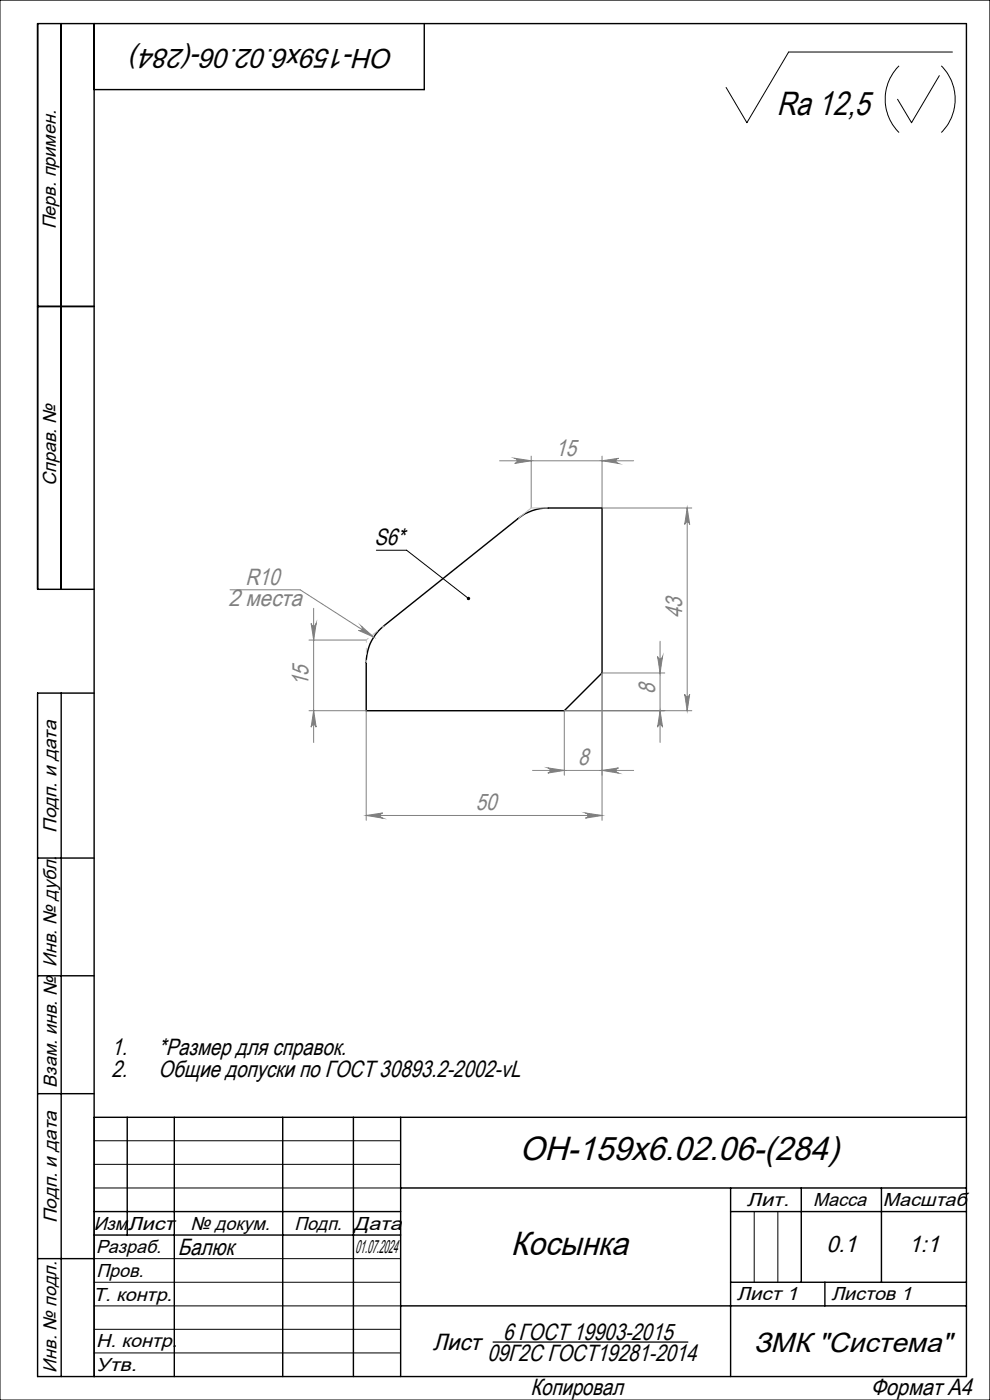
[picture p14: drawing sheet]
<svg xmlns="http://www.w3.org/2000/svg" width="210mm" height="297mm" viewBox="0 0 210 297" stroke-linecap="round" stroke-linejoin="round" font-family="sans-serif">
<defs><g id="words">
<g font-size="7.1">
<text x="164.7" y="24.5">Ra 12,5</text>
<text x="110.3" y="246.2">ОН-159х6.02.06-(284)</text>
<text x="108.3" y="266.3">Косынка</text>
</g>
<g font-size="5.8">
<text x="83.5" y="10.4" transform="rotate(-180 83.5 10.4)">ОН-159х6.02.06-(284)</text>
<text x="159.9" y="286.8">ЗМК &quot;Система&quot;</text>
</g>
<g font-size="5" fill="#808080">
<text x="117.9" y="96.7">15</text>
<text x="52.1" y="124">R10</text>
<text x="48.4" y="128.5">2 места</text>
<text x="144.7" y="131.1" transform="rotate(-90 144.7 131.1)">43</text>
<text x="65.5" y="145.6" transform="rotate(-90 65.5 145.6)">15</text>
<text x="139" y="147.2" transform="rotate(-90 139 147.2)">8</text>
<text x="122.6" y="162.4">8</text>
<text x="101" y="171.9">50</text>
</g>
<g font-size="5">
<text x="79.4" y="115.6">S6*</text>
<text x="23.6" y="223.9">1.</text>
<text x="33.6" y="223.9">*Размер для справок.</text>
<text x="23.6" y="228.4">2.</text>
<text x="33.6" y="228.4">Общие допуски по ГОСТ 30893.2-2002-vL</text>
<text x="37.7" y="266.3">Балюк</text>
<text x="175.3" y="265.7">0.1</text>
<text x="192.8" y="265.7">1:1</text>
<text x="91.8" y="286.3">Лист</text>
<text x="106.7" y="284.2">6 ГОСТ 19903-2015</text>
<text x="103.4" y="288.7">09Г2С ГОСТ19281-2014</text>
<text x="112.5" y="296">Копировал</text>
<text x="184.7" y="296">Формат А4</text>
</g>
<g font-size="4">
<text x="11.9" y="48.7" transform="rotate(-90 11.9 48.7)">Перв. примен.</text>
<text x="11.9" y="103.1" transform="rotate(-90 11.9 103.1)">Справ. №</text>
<text x="12" y="176.7" transform="rotate(-90 12 176.7)">Подп. и дата</text>
<text x="12" y="205" transform="rotate(-90 12 205)">Инв. № дубл.</text>
<text x="12" y="230.7" transform="rotate(-90 12 230.7)">Взам. инв. №</text>
<text x="158.4" y="255.8">Лит.</text>
<text x="172.5" y="255.8">Масса</text>
<text x="187.3" y="255.8">Масштаб</text>
<text x="12" y="259.5" transform="rotate(-90 12 259.5)">Подп. и дата</text>
<text x="19.9" y="261">Изм.</text>
<text x="27.1" y="261">Лист</text>
<text x="40.4" y="261">№ докум.</text>
<text x="62.4" y="261">Подп.</text>
<text x="75.1" y="261">Дата</text>
<text x="20.4" y="265.8">Разраб.</text>
<text x="75.4" y="265.8">01.07.2024</text>
<text x="19.8" y="275.9">Т. контр.</text>
<text x="20.4" y="270.8">Пров.</text>
<text x="156.3" y="275.8">Лист 1</text>
<text x="176.4" y="275.7">Листов 1</text>
<text x="20.4" y="285.8">Н. контр.</text>
<text x="12" y="291.2" transform="rotate(-90 12 291.2)">Инв. № подл.</text>
<text x="20.4" y="290.8">Утв.</text>
</g>
</g></defs>
<g fill="none" stroke="#000" stroke-width=".3">
<path d="M13 5v120M20 5v287M90 5v14h-70M8 65h12M20 125h-12v-120h197v287h-197v-145h12M80.3 133.9l1.2-1.2 28.5-22.7a10 10 0 0 1 6.2-2.2h11.5v35l-8 8h-42v-10.2a10 10 0 0 1 2.6-6.7zM13 147v145M8 182h12M8 207h12M8 232h12M20 237h185M27 237v25"/>
<path d="M37 237v55M60 237v55M75 237v55M85 237v55M20 257h65M85 252h120M155 252v40M155 257h50M170 252v20M187 252v20M8 267h12M20 262h65"/>
<path d="M85 277h120M155 272h50M175 272v5"/>
</g>
<path d="M104.5 284.7h41.5" fill="none" stroke="#000" stroke-width=".27"/>
<g fill="none" stroke="#000" stroke-width=".21">
<path d="M0 0h210v297h-210zM190.7 14a10 10 0 0 0 0 14.1M199.2 16l-5.8 10-3-4.9M199.7 14a10 10 0 0 1 0 14.1M202 11h-34.7l-8.9 15-4.4-7.4M79.8 116.7h6.5l13.1 10.3M20 242h65M20 247h65M20 252h65M160 257v15M165 257v15M20 267h65"/>
<path d="M20 272h65M20 277h65M20 282h65M20 287h65"/>
</g>
<g fill="none" stroke="#808080" stroke-width=".21">
<path d="M106 97.8h28.4M109.2 97.2l3.5 .6-3.5 .5a.55 .55 0 0 0 .5-.5 .55 .55 0 0 0-.5-.6zM112.7 96.8v11M127.7 96.8v11h19.1M127.7 97.8l3.5-.6a.55 .55 0 0 0-.5 .6 .55 .55 0 0 0 .5 .5zM145.8 107.8v43M145.8 107.8l.5 3.5a.53 .53 0 0 0-.5-.5 .53 .53 0 0 0-.6 .5zM48.8 125.1h14.9l15.6 10M65.5 135.8h12.2M66 132.3a.53 .53 0 0 0 .5 .5 .53 .53 0 0 0 .6-.5l-.6 3.5zM66.5 129v28.5M76.6 132.8l2.7 2.3-3.2-1.4a.54 .54 0 0 0 .7-.2 .54 .54 0 0 0-.2-.7z"/>
<path d="M139.5 139.3a.53 .53 0 0 0 .5 .5 .53 .53 0 0 0 .5-.5l-.5 3.5zM140 136v21.5M65.5 150.8h12.2v23.2M66.5 150.8l.6 3.5a.53 .53 0 0 0-.6-.5 .53 .53 0 0 0-.5 .5zM140 150.8l.5 3.5a.53 .53 0 0 0-.5-.5 .53 .53 0 0 0-.5 .5zM141 142.8h-13.3v31.2M145.2 147.3a.53 .53 0 0 0 .6 .5 .53 .53 0 0 0 .5-.5l-.5 3.5zM146.8 150.8h-27.1v13.7M77.7 173l3.5-.5a.55 .55 0 0 0-.5 .5 .55 .55 0 0 0 .5 .6zM77.7 173h50M113 163.4h21.4M116.2 162.9l3.5 .5-3.5 .6a.55 .55 0 0 0 .5-.5 .55 .55 0 0 0-.5-.6z"/>
<path d="M124.2 172.5l3.5 .5-3.5 .6a.55 .55 0 0 0 .5-.6 .55 .55 0 0 0-.5-.5zM127.7 163.4l3.5-.5a.55 .55 0 0 0-.5 .6 .55 .55 0 0 0 .5 .5z"/>
</g>
<path d="M77.7 135.7l3.8-3M77.7 140.6v-4.9" fill="none" stroke="#c0c0c0" stroke-width=".21" stroke-dasharray="15.2 1.3 1.3 1.3" stroke-dashoffset="14.7"/>
<path d="M112.7 107.7l-2.7 2.2M116.2 107.7h-3.5" fill="none" stroke="#c0c0c0" stroke-width=".21" stroke-dasharray="15.2 1.3 1.3 1.3"/>
<path d="M99.1 126.7a.36 .36 0 0 1 .5 0 .36 .36 0 0 1 .1 .5l-.3-.2 .2 .2a.35 .35 0 0 1-.5 0 .35 .35 0 0 1 0-.5z" fill="#000"/>
<g fill="#808080">
<path d="M76.6 132.8l2.7 2.3-3.2-1.4a.54 .54 0 0 0 .7-.2 .54 .54 0 0 0-.2-.7z"/>
<path d="M109.2 97.2l3.5 .6-3.5 .5a.55 .55 0 0 0 .5-.5 .55 .55 0 0 0-.5-.6zM127.7 97.8l3.5-.6a.55 .55 0 0 0-.5 .6 .55 .55 0 0 0 .5 .5z"/>
<path d="M66 132.3a.53 .53 0 0 0 .5 .5 .53 .53 0 0 0 .6-.5l-.6 3.5zM66.5 150.8l.6 3.5a.53 .53 0 0 0-.6-.5 .53 .53 0 0 0-.5 .5z"/>
<path d="M124.2 172.5l3.5 .5-3.5 .6a.55 .55 0 0 0 .5-.6 .55 .55 0 0 0-.5-.5zM77.7 173l3.5-.5a.55 .55 0 0 0-.5 .5 .55 .55 0 0 0 .5 .6z"/>
<path d="M116.2 162.9l3.5 .5-3.5 .6a.55 .55 0 0 0 .5-.5 .55 .55 0 0 0-.5-.6zM127.7 163.4l3.5-.5a.55 .55 0 0 0-.5 .6 .55 .55 0 0 0 .5 .5zM210.1 165.4v1.1zM210.1 165.4v1.1z"/>
<path d="M140 150.8l.5 3.5a.53 .53 0 0 0-.5-.5 .53 .53 0 0 0-.5 .5zM139.5 139.3a.53 .53 0 0 0 .5 .5 .53 .53 0 0 0 .5-.5l-.5 3.5zM145.2 147.3a.53 .53 0 0 0 .6 .5 .53 .53 0 0 0 .5-.5l-.5 3.5zM145.8 107.8l.5 3.5a.53 .53 0 0 0-.5-.5 .53 .53 0 0 0-.6 .5z"/>
</g>
<use href="#words"/>
</svg>
